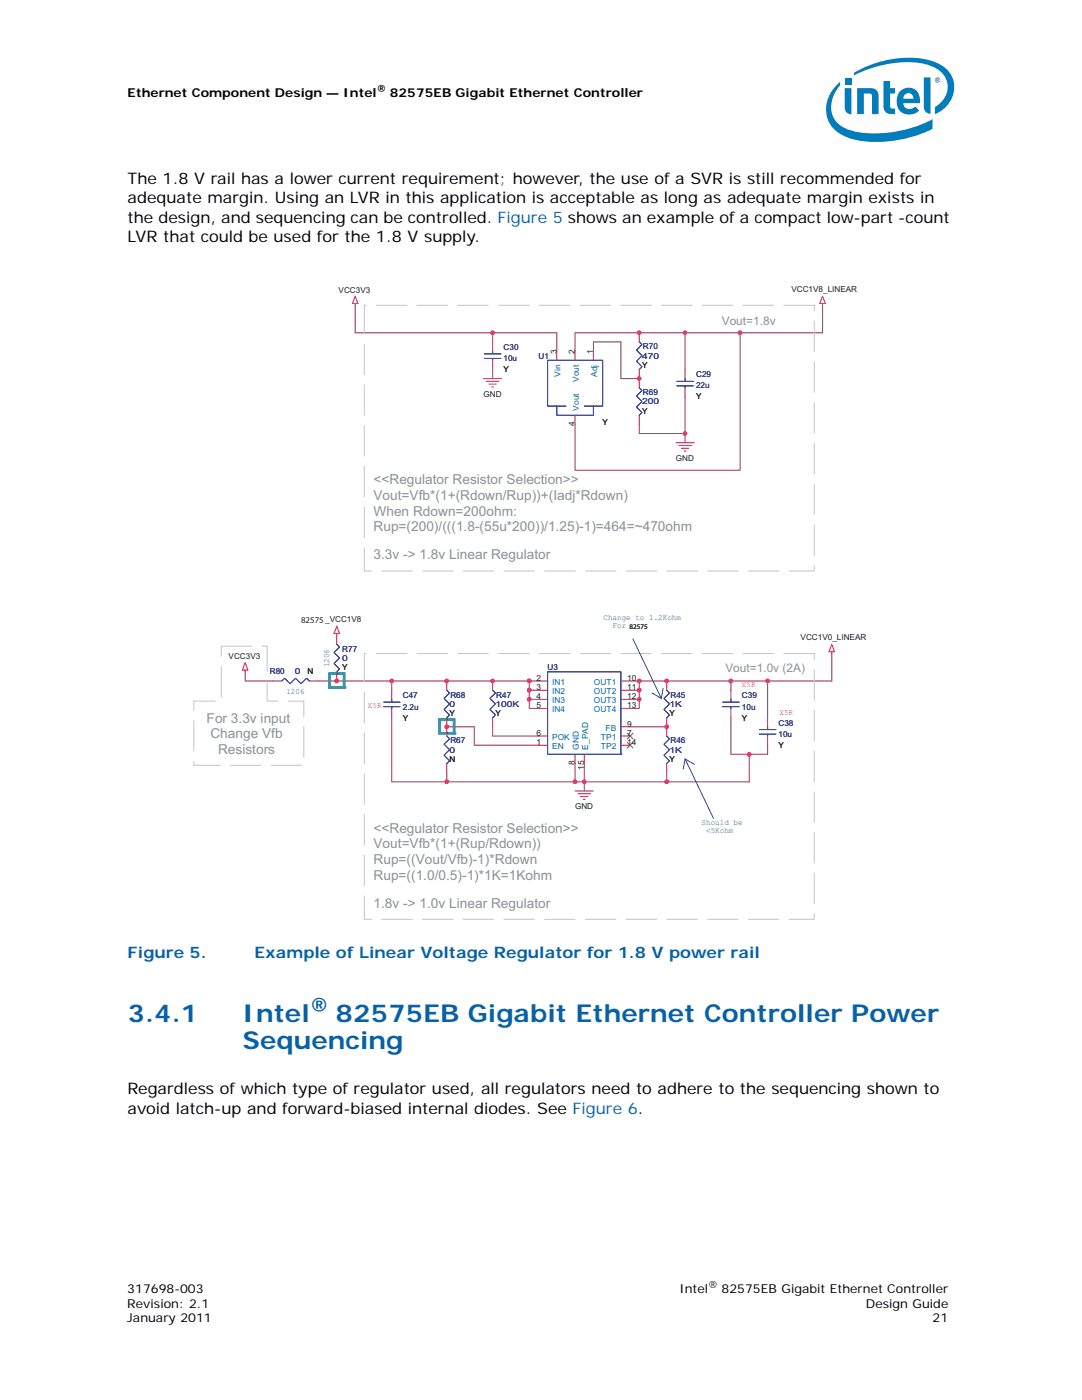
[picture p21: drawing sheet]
<svg xmlns="http://www.w3.org/2000/svg" width="216mm" height="279mm" viewBox="0 0 216 279" stroke-linecap="round" stroke-linejoin="round" font-family="sans-serif">
<defs><g id="words">
<g font-size="4.9" fill="#0860a8">
<text x="25.5" y="204">3.4.1</text>
<text x="48.4" y="204">Intel</text>
<text x="48.4" y="209.3">Sequencing</text>
<text x="67" y="204">82575EB Gigabit Ethernet Controller Power</text>
</g>
<text font-size="3.9" fill="#0860a8" x="61.8" y="202">®</text>
<g font-size="3.2">
<text x="25.5" y="36.7">The 1.8 V rail has a lower current requirement; however, the use of a SVR is still recommended for</text>
<text x="25.5" y="40.6">adequate margin. Using an LVR in this application is acceptable as long as adequate margin exists in</text>
<text x="25.5" y="44.5">the design, and sequencing can be controlled. Figure 5 shows an example of a compact low-part -count</text>
<text x="25.5" y="48.3">LVR that could be used for the 1.8 V supply.</text>
<text x="25.5" y="218.4">Regardless of which type of regulator used, all regulators need to adhere to the sequencing shown to</text>
<text x="25.5" y="222.2">avoid latch-up and forward-biased internal diodes. See Figure 6.</text>
</g>
<g font-size="3.2" fill="#0860a8">
<text x="25.5" y="191.2">Figure 5.</text>
<text x="50.8" y="191.2">Example of Linear Voltage Regulator for 1.8 V power rail</text>
</g>
<g font-size="2.7" fill="#8a9198">
<text x="74.5" y="99.8">Vout=Vfb*(1+(Rdown/Rup))+(Iadj*Rdown)</text>
<text x="74.5" y="96.7">&lt;&lt;Regulator Resistor Selection&gt;&gt;</text>
<text x="74.5" y="106.1">Rup=(200)/(((1.8-(55u*200))/1.25)-1)=464=~470ohm</text>
<text x="74.5" y="102.9">When Rdown=200ohm:</text>
<text x="74.5" y="111.5">3.3v -&gt; 1.8v Linear Regulator</text>
<text x="41.2" y="144.2">For 3.3v input</text>
<text x="42" y="147.4">Change Vfb</text>
<text x="43.5" y="150.5">Resistors</text>
<text x="74.5" y="166.2">&lt;&lt;Regulator Resistor Selection&gt;&gt;</text>
<text x="74.5" y="172.4">Rup=((Vout/Vfb)-1)*Rdown</text>
<text x="74.5" y="169.3">Vout=Vfb*(1+(Rup/Rdown))</text>
<text x="74.5" y="175.6">Rup=((1.0/0.5)-1)*1K=1Kohm</text>
<text x="74.5" y="181.2">1.8v -&gt; 1.0v Linear Regulator</text>
</g>
<g font-size="2.5">
<text x="25.5" y="19.3">Ethernet Component Design — Intel</text>
<text x="77.8" y="19.3">82575EB Gigabit Ethernet Controller</text>
<text x="25.4" y="260.9">Revision: 2.1</text>
<text x="25.4" y="263.8">January 2011</text>
<text x="25.4" y="258.1">317698-003</text>
<text x="135.6" y="258.1">Intel</text>
<text x="144" y="258.1">82575EB Gigabit Ethernet Controller</text>
<text x="172.8" y="260.9">Design Guide</text>
<text x="186.1" y="263.8">21</text>
</g>
<g font-size="2.4" fill="#8a9198">
<text x="144" y="64.9">Vout=1.8v</text>
<text x="144.7" y="134.2">Vout=1.0v (2A)</text>
</g>
<g font-size="2">
<text x="75.2" y="18.3">®</text>
<text x="141.3" y="257.1">®</text>
</g>
<text font-size="1.8" fill="#231f20" x="60.1" y="124.3">82575 _VCC1V8</text>
<g font-size="1.7" fill="#231f20">
<text x="111.1" y="70.6" transform="rotate(-90 111.1 70.6)">3</text>
<text x="114.7" y="70.6" transform="rotate(-90 114.7 70.6)">2</text>
<text x="118.4" y="70.6" transform="rotate(-90 118.4 70.6)">1</text>
<text x="114.7" y="85.1" transform="rotate(-90 114.7 85.1)">4</text>
<text x="107.1" y="137.7">3</text>
<text x="107.1" y="135.9">2</text>
<text x="125.2" y="135.9">10</text>
<text x="125.2" y="137.7">11</text>
<text x="107.1" y="139.5">4</text>
<text x="107.1" y="141.4">5</text>
<text x="125.2" y="139.5">12</text>
<text x="125.2" y="141.4">13</text>
<text x="107.1" y="146.9">6</text>
<text x="107.1" y="148.7">1</text>
<text x="125.2" y="145">9</text>
<text x="125.2" y="148.7">14</text>
<text x="125.2" y="146.9">7</text>
<text x="114.7" y="152.7" transform="rotate(-90 114.7 152.7)">8</text>
<text x="116.6" y="153.7" transform="rotate(-90 116.6 153.7)">15</text>
</g>
<g font-size="1.7" fill="#00659b">
<text x="111.9" y="75.2" transform="rotate(-90 111.9 75.2)">Vin</text>
<text x="115.5" y="76.3" transform="rotate(-90 115.5 76.3)">Vout</text>
<text x="119.2" y="75.2" transform="rotate(-90 119.2 75.2)">Adj</text>
<text x="115.5" y="82" transform="rotate(-90 115.5 82)">Vout</text>
<text x="110.2" y="136.6">IN1</text>
<text x="118.5" y="136.6">OUT1</text>
<text x="110.2" y="140.3">IN3</text>
<text x="110.2" y="142.1">IN4</text>
<text x="110.2" y="138.5">IN2</text>
<text x="118.5" y="140.3">OUT3</text>
<text x="118.5" y="142.1">OUT4</text>
<text x="118.5" y="138.5">OUT2</text>
<text x="110.2" y="147.6">POK</text>
<text x="110.2" y="149.5">EN</text>
<text x="115.5" y="149.6" transform="rotate(-90 115.5 149.6)">GND</text>
<text x="117.4" y="149.6" transform="rotate(-90 117.4 149.6)">E_PAD</text>
<text x="119.9" y="149.5">TP2</text>
<text x="119.9" y="147.6">TP1</text>
<text x="120.8" y="145.8">FB</text>
</g>
<g font-size="1.6" fill="#231f20">
<text x="67.6" y="58.4">VCC3V3</text>
<text x="157.9" y="58.2">VCC1V8_LINEAR</text>
<text x="100.5" y="74.3">Y</text>
<text x="128.1" y="73.4">Y</text>
<text x="96.5" y="79.2">GND</text>
<text x="128.1" y="82.5">Y</text>
<text x="138.9" y="79.6">Y</text>
<text x="120.3" y="84.7">Y</text>
<text x="134.9" y="92">GND</text>
<text x="45.6" y="131.5">VCC3V3</text>
<text x="159.8" y="127.7">VCC1V0_LINEAR</text>
<text x="61.4" y="134.5">N</text>
<text x="68.3" y="133.7">Y</text>
<text x="80.4" y="143.8">Y</text>
<text x="89.7" y="142.9">Y</text>
<text x="98.9" y="142.9">Y</text>
<text x="133.6" y="142.9">Y</text>
<text x="148" y="143.8">Y</text>
<text x="155.3" y="149.3">Y</text>
<text x="89.7" y="152">N</text>
<text x="133.6" y="152">Y</text>
<text x="114.7" y="161.5">GND</text>
</g>
<g font-size="1.6" fill="#313390">
<text x="100.5" y="69.9">C30</text>
<text x="107.4" y="71.6">U1</text>
<text x="128.1" y="71.6">470</text>
<text x="128.3" y="69.7">R70</text>
<text x="100.5" y="72.1">10u</text>
<text x="138.9" y="75.2">C29</text>
<text x="138.9" y="77.4">22u</text>
<text x="128.1" y="80.7">200</text>
<text x="128.3" y="78.9">R69</text>
<text x="68.3" y="130.1">R77</text>
<text x="68.3" y="131.9">0</text>
<text x="53.8" y="134.5">R80</text>
<text x="58.8" y="134.5">0</text>
<text x="109.3" y="133.7">U3</text>
<text x="80.4" y="139.4">C47</text>
<text x="80.4" y="141.6">2.2u</text>
<text x="89.7" y="141.1">0</text>
<text x="89.9" y="139.2">R68</text>
<text x="98.9" y="141.1">100K</text>
<text x="99" y="139.2">R47</text>
<text x="133.6" y="141.1">1K</text>
<text x="133.8" y="139.2">R45</text>
<text x="148" y="139.4">C39</text>
<text x="148" y="141.6">10u</text>
<text x="89.9" y="148.4">R67</text>
<text x="133.8" y="148.4">R46</text>
<text x="155.3" y="144.9">C38</text>
<text x="155.3" y="147.1">10u</text>
<text x="89.7" y="150.2">0</text>
<text x="133.6" y="150.2">1K</text>
</g>
<g font-size="1.6" fill="#343c98">
<text x="120.4" y="123.7">Change to 1.2Kohm</text>
<text x="122.2" y="125.4">For</text>
<text x="65.7" y="133.2" transform="rotate(-90 65.7 133.2)">1206</text>
<text x="57.2" y="138.5">1206</text>
<text x="140" y="164.6">Should be</text>
<text x="140.9" y="166.3">&lt;5Kohm</text>
</g>
<g font-size="1.6" fill="#eb2f2e">
<text x="148" y="137.2">X5R</text>
<text x="73.4" y="141.2">X5R</text>
<text x="155.5" y="142.7">X5R</text>
</g>
<text font-size="1.4" fill="#231f20" x="125.6" y="125.5">82575</text>
</g></defs>
<g fill="#007dbc">
<path d="M184.3 15.4h1.4v7.3a1.3 1.3 0 0 1-1.4-1.4z"/>
<path d="M168.6 17.6h1.3v5.2a1.3 1.3 0 0 1-1.3-1.4z"/>
<path d="M168.6 15.6h1.3v1.3h-1.3z"/>
<path d="M176.3 16.2h1.3v1.4h1v1.1h-1l.1 2.8 .1 .1 .8 .1v1.1a1.81 1.81 0 0 1-2.2-1.1z"/>
<path d="M171.1 17.6h2.7a1.44 1.44 0 0 1 1.5 1.5v3.7h-1.3v-3.7l-.2-.4h-.3h-1.1v4.1h-1.3z"/>
<path d="M167 17a6.2 6.2 0 0 0-1.9 6.3 6.2 6.2 0 0 0 4.9 4.4 24.4 24.4 0 0 0 16.1-2v-1.9a23.8 23.8 0 0 1-16.3 2.3 5 5 0 0 1-3-8l.8-1.1v-.7zM170.4 14.5v.5a22.9 22.9 0 0 1 13.8-2.3 5.4 5.4 0 0 1 4.8 4 4.7 4.7 0 0 1-2.4 4.7v1.4a5.6 5.6 0 0 0 2.8-8.4 9.3 9.3 0 0 0-6.8-2.8 21.8 21.8 0 0 0-12.2 2.9z"/>
<path d="M179.8 18a2.29 2.29 0 0 1 2.6-.2 2.29 2.29 0 0 1 1.2 2.3v.5h-3.4a1.3 1.3 0 0 0 1 1.2 1.3 1.3 0 0 0 1.4-.5l.8 .7a2.61 2.61 0 0 1-3.2 .5 2.61 2.61 0 0 1-1.2-3l.2-.6zM180.5 18.9l-.3 .8h2.1a1 1 0 0 0-.6-1 1 1 0 0 0-1.2 .2z"/>
<path d="M186.6 16a.53 .53 0 0 1 1 0 .53 .53 0 0 1-1 0zM186.7 16a.44 .44 0 0 0 .8 0 .44 .44 0 0 0-.8 0zM186.9 15.7h.4v.6l-.2-.3-.2 .3zM187 15.8v.1h.2v-.1z"/>
</g>
<path d="M38.7 56.8h134.2v126.7h-134.2z" fill="#fff"/>
<path d="M105.6 139.6v1.8M116.6 156v1.9" fill="none" stroke="#8e2a58" stroke-width=".2"/>
<circle cx="105.6" cy="139.6" r=".36" fill="#ec2891"/>
<circle cx="105.6" cy="139.6" r=".36" fill="none" stroke="#ec2891" stroke-width=".2"/>
<path d="M105.6 135.9v1.8" fill="none" stroke="#8e2a58" stroke-width=".2"/>
<circle cx="105.6" cy="135.9" r=".36" fill="#ec2891"/>
<circle cx="105.6" cy="135.9" r=".36" fill="none" stroke="#ec2891" stroke-width=".2"/>
<path d="M127.6 135.9h5.4" fill="none" stroke="#8e2a58" stroke-width=".2"/>
<circle cx="133" cy="135.9" r=".36" fill="#ec2891"/>
<circle cx="133" cy="135.9" r=".36" fill="none" stroke="#ec2891" stroke-width=".2"/>
<path d="M105.6 139.6h1.8M105.6 137.7h1.8M105.6 135.9h1.8M105.6 141.4h1.8" fill="none" stroke="#8e2a58" stroke-width=".2"/>
<circle cx="105.6" cy="135.9" r=".36" fill="#ec2891"/>
<circle cx="105.6" cy="135.9" r=".36" fill="none" stroke="#ec2891" stroke-width=".2"/>
<path d="M89.2 135.9h-11v1.8" fill="none" stroke="#8e2a58" stroke-width=".2"/>
<circle cx="78.2" cy="135.9" r=".36" fill="#ec2891"/>
<circle cx="78.2" cy="135.9" r=".36" fill="none" stroke="#ec2891" stroke-width=".2"/>
<path d="M98.3 135.9h7.3" fill="none" stroke="#8e2a58" stroke-width=".2"/>
<circle cx="98.3" cy="135.9" r=".35" fill="#ec2891"/>
<circle cx="98.3" cy="135.9" r=".35" fill="none" stroke="#ec2891" stroke-width=".2"/>
<path d="M89.2 145.1h5.4" fill="none" stroke="#8e2a58" stroke-width=".2"/>
<circle cx="89.1" cy="145" r=".35" fill="#ec2891"/>
<circle cx="89.1" cy="145" r=".35" fill="none" stroke="#ec2891" stroke-width=".2"/>
<path d="M125.7 145.1h7.3" fill="none" stroke="#8e2a58" stroke-width=".2"/>
<circle cx="133" cy="145" r=".36" fill="#ec2891"/>
<circle cx="133" cy="145" r=".36" fill="none" stroke="#ec2891" stroke-width=".2"/>
<path d="M133 135.9h12.8v1.8M166 135.9h-12.8v7.3M133 154.2v1.8M145.8 143.2v7.3" fill="none" stroke="#8e2a58" stroke-width=".2"/>
<circle cx="153.2" cy="135.9" r=".35" fill="#ec2891"/>
<circle cx="153.2" cy="135.9" r=".35" fill="none" stroke="#ec2891" stroke-width=".2"/>
<path d="M145.8 150.5h3.7v5.5" fill="none" stroke="#8e2a58" stroke-width=".2"/>
<circle cx="149.5" cy="150.5" r=".36" fill="#ec2891"/>
<circle cx="149.5" cy="150.5" r=".36" fill="none" stroke="#ec2891" stroke-width=".2"/>
<path d="M145.8 135.9h7.4M153.2 148.7v1.8h-3.7" fill="none" stroke="#8e2a58" stroke-width=".2"/>
<circle cx="145.8" cy="135.9" r=".35" fill="#ec2891"/>
<circle cx="145.8" cy="135.9" r=".35" fill="none" stroke="#ec2891" stroke-width=".2"/>
<path d="M166 130.4v5.5M89.2 154.2v1.8M116.6 156h16.4" fill="none" stroke="#8e2a58" stroke-width=".2"/>
<circle cx="116.6" cy="156" r=".36" fill="#ec2891"/>
<circle cx="116.6" cy="156" r=".36" fill="none" stroke="#ec2891" stroke-width=".2"/>
<path d="M133 156h16.5" fill="none" stroke="#8e2a58" stroke-width=".2"/>
<circle cx="133" cy="156" r=".36" fill="#ec2891"/>
<circle cx="133" cy="156" r=".36" fill="none" stroke="#ec2891" stroke-width=".2"/>
<path d="M89.2 135.9h9.1M78.2 143.2v12.8h11M94.6 145.1v3.6h12.8" fill="none" stroke="#8e2a58" stroke-width=".2"/>
<circle cx="89.1" cy="135.9" r=".35" fill="#ec2891"/>
<circle cx="89.1" cy="135.9" r=".35" fill="none" stroke="#ec2891" stroke-width=".2"/>
<path d="M67.2 135.9h11M105.6 137.7v1.9M98.3 145.1v1.8h9.1" fill="none" stroke="#8e2a58" stroke-width=".2"/>
<circle cx="105.6" cy="137.7" r=".36" fill="#ec2891"/>
<circle cx="105.6" cy="137.7" r=".36" fill="none" stroke="#ec2891" stroke-width=".2"/>
<path d="M127.6 135.9v1.8h-1.9M116.6 152.4v3.6h-1.9" fill="none" stroke="#8e2a58" stroke-width=".2"/>
<circle cx="127.5" cy="135.9" r=".35" fill="#ec2891"/>
<circle cx="127.5" cy="135.9" r=".35" fill="none" stroke="#ec2891" stroke-width=".2"/>
<path d="M125.7 135.9h1.9M127.6 137.7v1.9h-1.9" fill="none" stroke="#8e2a58" stroke-width=".2"/>
<circle cx="127.5" cy="139.6" r=".35" fill="#ec2891"/>
<circle cx="127.5" cy="139.6" r=".35" fill="none" stroke="#ec2891" stroke-width=".2"/>
<circle cx="127.5" cy="137.7" r=".36" fill="#ec2891"/>
<circle cx="127.5" cy="137.7" r=".36" fill="none" stroke="#ec2891" stroke-width=".2"/>
<path d="M127.6 139.6v1.8h-1.9M114.7 152.4v3.6" fill="none" stroke="#8e2a58" stroke-width=".2"/>
<circle cx="114.7" cy="156" r=".36" fill="#ec2891"/>
<circle cx="114.7" cy="156" r=".36" fill="none" stroke="#ec2891" stroke-width=".2"/>
<path d="M89.2 156h25.5" fill="none" stroke="#8e2a58" stroke-width=".2"/>
<circle cx="89.1" cy="156" r=".36" fill="#ec2891"/>
<circle cx="89.1" cy="156" r=".36" fill="none" stroke="#ec2891" stroke-width=".2"/>
<path d="M63.5 135.9h3.7" fill="none" stroke="#8e2a58" stroke-width=".2"/>
<circle cx="67.2" cy="135.9" r=".35" fill="#ec2891"/>
<circle cx="67.2" cy="135.9" r=".35" fill="none" stroke="#ec2891" stroke-width=".2"/>
<path d="M98.3 66.4v1.8M164.1 60.9v5.5M48.9 134.1v1.8h5.5" fill="none" stroke="#8e2a58" stroke-width=".2"/>
<circle cx="98.3" cy="66.4" r=".35" fill="#ec2891"/>
<circle cx="98.3" cy="66.4" r=".35" fill="none" stroke="#ec2891" stroke-width=".2"/>
<path d="M98.3 66.4h12.8v3.7M98.3 73.7v1.9M114.7 66.4v3.7M136.7 66.4v7.3M147.7 66.4h16.4" fill="none" stroke="#8e2a58" stroke-width=".2"/>
<circle cx="136.7" cy="66.4" r=".35" fill="#ec2891"/>
<circle cx="136.7" cy="66.4" r=".35" fill="none" stroke="#ec2891" stroke-width=".2"/>
<path d="M136.7 79.2v7.3h-9.1" fill="none" stroke="#8e2a58" stroke-width=".2"/>
<circle cx="136.7" cy="86.5" r=".36" fill="#ec2891"/>
<circle cx="136.7" cy="86.5" r=".36" fill="none" stroke="#ec2891" stroke-width=".2"/>
<path d="M118.4 68.2h5.5M123.9 75.6h3.7" fill="none" stroke="#8e2a58" stroke-width=".2"/>
<circle cx="127.5" cy="75.5" r=".35" fill="#ec2891"/>
<circle cx="127.5" cy="75.5" r=".35" fill="none" stroke="#ec2891" stroke-width=".2"/>
<path d="M70.9 60.9v5.5h27.4M114.7 66.4h22M123.9 68.2v7.4M127.6 84.7v1.8" fill="none" stroke="#8e2a58" stroke-width=".2"/>
<circle cx="127.5" cy="66.4" r=".35" fill="#ec2891"/>
<circle cx="127.5" cy="66.4" r=".35" fill="none" stroke="#ec2891" stroke-width=".2"/>
<path d="M118.4 68.2v1.9M147.7 66.4v27.4h-33v-9.1M136.7 86.5v1.9" fill="none" stroke="#8e2a58" stroke-width=".2"/>
<circle cx="147.7" cy="66.4" r=".36" fill="#ec2891"/>
<circle cx="147.7" cy="66.4" r=".36" fill="none" stroke="#ec2891" stroke-width=".2"/>
<path d="M136.7 66.4h11" fill="none" stroke="#8e2a58" stroke-width=".2"/>
<g fill="none" stroke="#eb2f2e" stroke-width=".2">
<path d="M70.9 59.1l.5 1.5h-1.1zM164.1 59.1l.6 1.5h-1.1zM70.9 60.6v.3M96.5 75.6h3.6M97 76.1h2.6M97.6 76.7h1.4M98.1 77.2h.4M164.1 60.6v.3M134.9 88.4h3.6M135.4 88.9h2.6M136 89.5h1.4M136.5 90h.4"/>
<path d="M48.9 133.7v.4M48.9 132.2l.6 1.5h-1.1zM67.2 124.9l.6 1.5h-1.1zM67.2 126.4v.4M166 128.6l.5 1.5h-1.1zM166 130.1v.3M114.7 157.9h3.7M115.3 158.4h2.6M115.8 159h1.5M116.4 159.5h.4"/>
</g>
<path d="M136.7 151.5l1.8 1M136.7 151.5l-.4 2M136.7 151.5l5.7 11.8" fill="none" stroke="#343c98" stroke-width=".2"/>
<path d="M72.7 60.9h89.8v53.1h-89.8zM72.7 130.4h89.8v53.1h-89.8z" fill="none" stroke="#c0c4cb" stroke-width=".2" stroke-dasharray="6.1 2"/>
<path d="M87.7 143.6h2.9v2.7h-2.9z" fill="none" stroke="#00a24e" stroke-width=".53"/>
<circle cx="90.6" cy="146.3" r=".26" fill="#00a24e"/>
<path d="M44.2 129h9.1v10.9h7.3v12.8h-21.9v-12.8h5.5z" fill="none" stroke="#c0c4cb" stroke-width=".2" stroke-dasharray="6.1 2"/>
<path d="M65.7 134.4h3v2.8h-3z" fill="none" stroke="#00a24e" stroke-width=".53"/>
<circle cx="68.7" cy="137.2" r=".26" fill="#00a24e"/>
<g fill="none" stroke="#343c98" stroke-width=".2">
<path d="M96.7 70.6h3.3M96.7 71.5h3.3M98.3 70.1v.5M98.3 71.5v.4M109.3 71.9h11v9.1h-1.9v1.9h-7.3v-1.9h-1.8zM127.6 77.4l.5 .5-1.1 1.1 1.1 1.1-1.1 1.1 1.1 1.1-.5 .6M127.6 68.2l.5 .6-1.1 1.1 1.1 1.1-1.1 1.1 1.1 1.1-.5 .5M135 76.1h3.4M135 77h3.4M136.7 75.6v.5M136.7 77v.4M111.1 81h1.8"/>
<path d="M116.6 81h1.8M56.2 135.9l.6-.5 1.1 1.1 1.1-1.1 1.1 1.1 1.1-1.1 .5 .5M67.2 128.6l.6 .6-1.1 1 1.1 1.1-1.1 1.1 1.1 1.1-.6 .6M78.2 139.6v.5M89.2 137.7l.5 .6-1.1 1.1 1.1 1.1-1.1 1.1 1.1 1.1-.5 .5M98.3 137.7l.6 .6-1.1 1.1 1.1 1.1-1.1 1.1 1.1 1.1-.6 .5M109.3 134.1h14.6v16.4h-14.6zM126.3 127.5l5.7 11.9M130.1 138.3l1.9 1.1M132.3 137.4l-.3 2M133 137.7l.6 .6-1.1 1.1 1.1 1.1-1.1 1.1 1.1 1.1-.6 .5M145.8 139.6v.5"/>
<path d="M76.5 140.1h3.3M76.5 141h3.3M78.2 141v.4M89.2 146.9l.5 .5-1.1 1.1 1.1 1.1-1.1 1.1 1.1 1.1-.5 .6M123.9 150.5h.1M133 146.9l.6 .5-1.1 1.1 1.1 1.1-1.1 1.1 1.1 1.1-.6 .6M144.2 140.1h3.3M144.2 141h3.3M145.8 141v.4M151.5 145.6h3.3M151.5 146.5h3.3M153.2 145.1v.5"/>
<path d="M153.2 146.5v.4"/>
</g>
<g fill="none" stroke="#eb2f2e" stroke-width=".2">
<path d="M98.3 68.2v1.9M98.3 71.9v1.8M111.1 70.1v1.8M114.7 70.1v1.8M118.4 70.1v1.8M127.6 66.4v1.8M127.6 73.7v3.7M136.7 73.7v1.9M136.7 77.4v1.8M114.7 82.9v1.8M127.6 82.9v1.8M54.4 135.9h1.8"/>
<path d="M61.7 135.9h1.8M67.2 126.8v1.8M67.2 134.1v1.8M78.2 137.7v1.9M89.2 135.9v1.8M98.3 135.9v1.8M107.4 135.9h1.9M107.4 137.7h1.9M107.4 139.6h1.9M123.9 135.9h1.8M123.9 137.7h1.8M123.9 139.6h1.8"/>
<path d="M133 135.9v1.8M145.8 137.7v1.9M78.2 141.4v1.8M89.2 143.2v3.7M89.2 152.4v1.8M98.3 143.2v1.9M107.4 141.4h1.9M107.4 148.7h1.9M107.4 146.9h1.9M114.7 150.5v1.9M116.6 150.5v1.9M123.9 141.4h1.8"/>
<path d="M123.9 148.7h1.8M123.9 145.1h1.8M123.9 146.9h1.8M133 143.2v3.7M133 152.4v1.8M145.8 141.4v1.8M153.2 143.2v1.9M153.2 146.9v1.8"/>
</g>
<path d="M125.2 148.2l1.1 1.1M125.2 146.3l1.1 1.2M126.3 148.2l-1.1 1.1M126.3 146.3l-1.1 1.2" fill="none" stroke="#8f5e25" stroke-width=".2"/>
<circle cx="105.6" cy="139.6" r=".36" fill="#ec2891"/>
<circle cx="105.6" cy="139.6" r=".36" fill="none" stroke="#ec2891" stroke-width=".2"/>
<circle cx="105.6" cy="135.9" r=".36" fill="#ec2891"/>
<circle cx="105.6" cy="135.9" r=".36" fill="none" stroke="#ec2891" stroke-width=".2"/>
<circle cx="133" cy="135.9" r=".36" fill="#ec2891"/>
<circle cx="133" cy="135.9" r=".36" fill="none" stroke="#ec2891" stroke-width=".2"/>
<circle cx="105.6" cy="135.9" r=".36" fill="#ec2891"/>
<circle cx="105.6" cy="135.9" r=".36" fill="none" stroke="#ec2891" stroke-width=".2"/>
<circle cx="78.2" cy="135.9" r=".36" fill="#ec2891"/>
<circle cx="78.2" cy="135.9" r=".36" fill="none" stroke="#ec2891" stroke-width=".2"/>
<circle cx="98.3" cy="135.9" r=".35" fill="#ec2891"/>
<circle cx="98.3" cy="135.9" r=".35" fill="none" stroke="#ec2891" stroke-width=".2"/>
<circle cx="89.1" cy="145" r=".35" fill="#ec2891"/>
<circle cx="89.1" cy="145" r=".35" fill="none" stroke="#ec2891" stroke-width=".2"/>
<circle cx="133" cy="145" r=".36" fill="#ec2891"/>
<circle cx="133" cy="145" r=".36" fill="none" stroke="#ec2891" stroke-width=".2"/>
<circle cx="153.2" cy="135.9" r=".35" fill="#ec2891"/>
<circle cx="153.2" cy="135.9" r=".35" fill="none" stroke="#ec2891" stroke-width=".2"/>
<circle cx="149.5" cy="150.5" r=".36" fill="#ec2891"/>
<circle cx="149.5" cy="150.5" r=".36" fill="none" stroke="#ec2891" stroke-width=".2"/>
<circle cx="145.8" cy="135.9" r=".35" fill="#ec2891"/>
<circle cx="145.8" cy="135.9" r=".35" fill="none" stroke="#ec2891" stroke-width=".2"/>
<circle cx="116.6" cy="156" r=".36" fill="#ec2891"/>
<circle cx="116.6" cy="156" r=".36" fill="none" stroke="#ec2891" stroke-width=".2"/>
<circle cx="133" cy="156" r=".36" fill="#ec2891"/>
<circle cx="133" cy="156" r=".36" fill="none" stroke="#ec2891" stroke-width=".2"/>
<circle cx="89.1" cy="135.9" r=".35" fill="#ec2891"/>
<circle cx="89.1" cy="135.9" r=".35" fill="none" stroke="#ec2891" stroke-width=".2"/>
<circle cx="105.6" cy="137.7" r=".36" fill="#ec2891"/>
<circle cx="105.6" cy="137.7" r=".36" fill="none" stroke="#ec2891" stroke-width=".2"/>
<circle cx="127.5" cy="135.9" r=".35" fill="#ec2891"/>
<circle cx="127.5" cy="135.9" r=".35" fill="none" stroke="#ec2891" stroke-width=".2"/>
<circle cx="127.5" cy="139.6" r=".35" fill="#ec2891"/>
<circle cx="127.5" cy="139.6" r=".35" fill="none" stroke="#ec2891" stroke-width=".2"/>
<circle cx="127.5" cy="137.7" r=".36" fill="#ec2891"/>
<circle cx="127.5" cy="137.7" r=".36" fill="none" stroke="#ec2891" stroke-width=".2"/>
<circle cx="114.7" cy="156" r=".36" fill="#ec2891"/>
<circle cx="114.7" cy="156" r=".36" fill="none" stroke="#ec2891" stroke-width=".2"/>
<circle cx="89.1" cy="156" r=".36" fill="#ec2891"/>
<circle cx="89.1" cy="156" r=".36" fill="none" stroke="#ec2891" stroke-width=".2"/>
<circle cx="67.2" cy="135.9" r=".35" fill="#ec2891"/>
<circle cx="67.2" cy="135.9" r=".35" fill="none" stroke="#ec2891" stroke-width=".2"/>
<circle cx="98.3" cy="66.4" r=".35" fill="#ec2891"/>
<circle cx="98.3" cy="66.4" r=".35" fill="none" stroke="#ec2891" stroke-width=".2"/>
<circle cx="136.7" cy="66.4" r=".35" fill="#ec2891"/>
<circle cx="136.7" cy="66.4" r=".35" fill="none" stroke="#ec2891" stroke-width=".2"/>
<circle cx="136.7" cy="86.5" r=".36" fill="#ec2891"/>
<circle cx="136.7" cy="86.5" r=".36" fill="none" stroke="#ec2891" stroke-width=".2"/>
<circle cx="127.5" cy="75.5" r=".35" fill="#ec2891"/>
<circle cx="127.5" cy="75.5" r=".35" fill="none" stroke="#ec2891" stroke-width=".2"/>
<circle cx="127.5" cy="66.4" r=".35" fill="#ec2891"/>
<circle cx="127.5" cy="66.4" r=".35" fill="none" stroke="#ec2891" stroke-width=".2"/>
<circle cx="147.7" cy="66.4" r=".36" fill="#ec2891"/>
<circle cx="147.7" cy="66.4" r=".36" fill="none" stroke="#ec2891" stroke-width=".2"/>
<use href="#words"/>
</svg>
